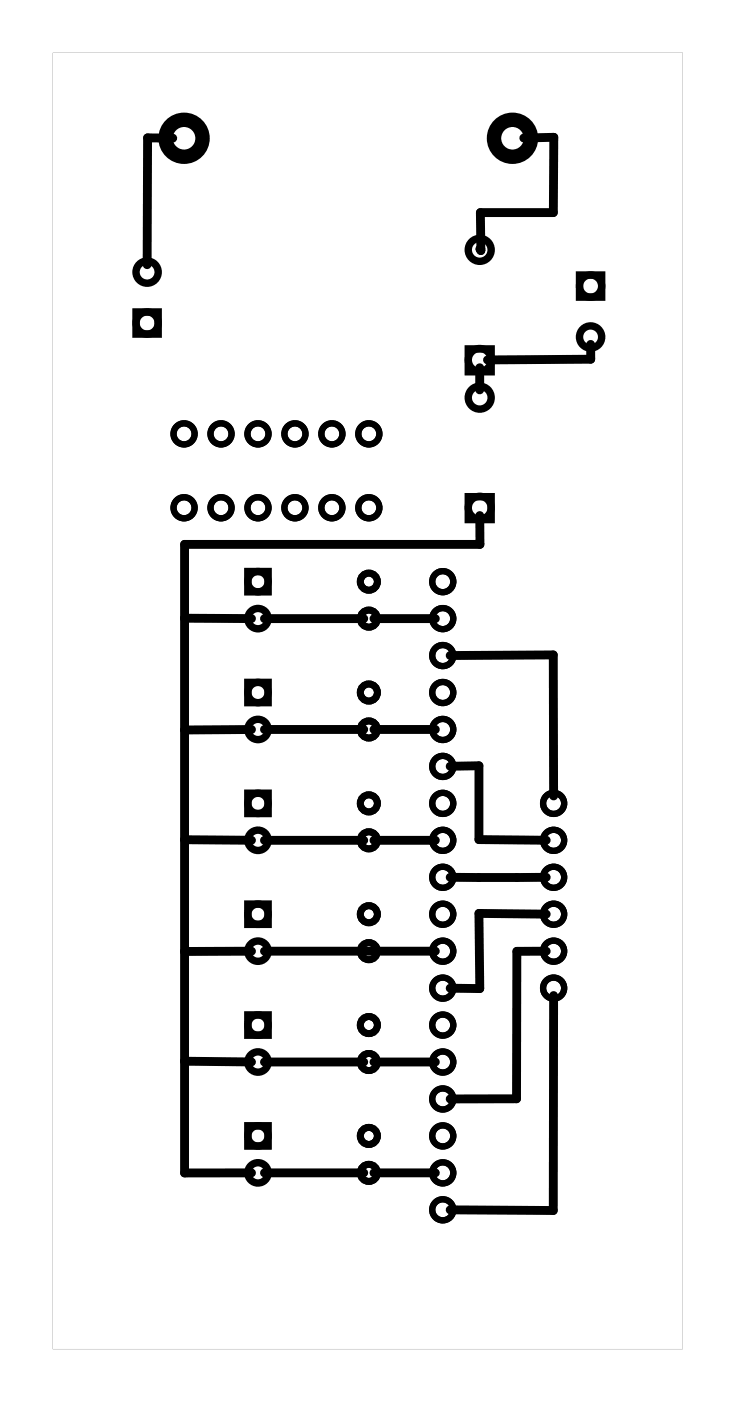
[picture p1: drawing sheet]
<svg xmlns="http://www.w3.org/2000/svg" width="50mm" height="96mm" viewBox="0 0 50 96" stroke-linecap="round" stroke-linejoin="round" font-family="sans-serif">
<g fill="#000">
<path d="M3.6 3.6h43.3v89.1h-43.3zM3.6 3.6v89.1h43.3v-89.1z"/>
<circle cx="33" cy="17.1" r=".3"/>
</g>
<g fill="none" stroke="#000" stroke-width=".51">
<path d="M39.8 18.9h1.6v1.5h-1.6zM9.3 21.4h1.6v1.6h-1.6zM17 39.3h1.4v1.4h-1.4zM32.2 34.1h1.6v1.6h-1.6zM32.2 24h1.6v1.6h-1.6zM17 46.9h1.4v1.4h-1.4zM17 54.5h1.4v1.4h-1.4zM17 62.1h1.4v1.4h-1.4zM17 69.8h1.4v1.4h-1.4zM17 77.4h1.4v1.4h-1.4z"/>
<circle cx="10.1" cy="18.7" r=".76"/>
<circle cx="33" cy="17.2" r=".79"/>
<circle cx="40.6" cy="19.7" r=".76"/>
<circle cx="10.1" cy="22.2" r=".76"/>
<circle cx="17.7" cy="40" r=".7"/>
<circle cx="33" cy="27.3" r=".79"/>
<circle cx="33" cy="34.9" r=".79"/>
<circle cx="33" cy="24.7" r=".79"/>
<circle cx="40.6" cy="23.2" r=".76"/>
<circle cx="17.7" cy="47.6" r=".7"/>
<circle cx="17.7" cy="55.2" r=".7"/>
<circle cx="17.7" cy="50.1" r=".7"/>
<circle cx="17.7" cy="57.8" r=".7"/>
<circle cx="17.7" cy="42.5" r=".7"/>
<circle cx="17.7" cy="70.5" r=".7"/>
<circle cx="17.7" cy="78.1" r=".7"/>
<circle cx="17.7" cy="62.8" r=".7"/>
<circle cx="17.7" cy="65.4" r=".7"/>
<circle cx="17.7" cy="73" r=".7"/>
<circle cx="17.7" cy="80.6" r=".7"/>
</g>
<g fill="none" stroke="#000" stroke-width=".43">
<circle cx="12.7" cy="29.8" r=".72"/>
<circle cx="12.7" cy="34.9" r=".72"/>
<circle cx="15.2" cy="29.8" r=".72"/>
<circle cx="15.2" cy="34.9" r=".72"/>
<circle cx="17.7" cy="29.8" r=".72"/>
<circle cx="17.7" cy="34.9" r=".72"/>
<circle cx="20.3" cy="34.9" r=".72"/>
<circle cx="20.3" cy="29.8" r=".72"/>
<circle cx="22.8" cy="29.8" r=".72"/>
<circle cx="22.8" cy="34.9" r=".72"/>
<circle cx="25.4" cy="29.8" r=".72"/>
<circle cx="25.4" cy="34.9" r=".72"/>
<circle cx="30.4" cy="40" r=".72"/>
<circle cx="30.4" cy="55.2" r=".72"/>
<circle cx="30.4" cy="52.7" r=".72"/>
<circle cx="30.4" cy="50.1" r=".72"/>
<circle cx="30.4" cy="57.8" r=".72"/>
<circle cx="30.4" cy="47.6" r=".72"/>
<circle cx="30.4" cy="45.1" r=".72"/>
<circle cx="30.4" cy="42.5" r=".72"/>
<circle cx="38.1" cy="55.2" r=".72"/>
<circle cx="38.1" cy="57.8" r=".72"/>
<circle cx="30.4" cy="70.5" r=".72"/>
<circle cx="30.4" cy="67.9" r=".72"/>
<circle cx="30.4" cy="65.4" r=".72"/>
<circle cx="30.4" cy="62.8" r=".72"/>
<circle cx="30.4" cy="60.3" r=".72"/>
<circle cx="30.4" cy="73" r=".72"/>
<circle cx="30.4" cy="75.5" r=".72"/>
<circle cx="30.4" cy="78.1" r=".72"/>
<circle cx="38.1" cy="67.9" r=".72"/>
<circle cx="38.1" cy="65.4" r=".72"/>
<circle cx="38.1" cy="62.8" r=".72"/>
<circle cx="38.1" cy="60.3" r=".72"/>
<circle cx="30.4" cy="83.2" r=".72"/>
<circle cx="30.4" cy="80.6" r=".72"/>
</g>
<g fill="none" stroke="#000" stroke-width=".99" stroke-linecap="butt">
<circle cx="12.7" cy="9.5" r="1.27"/>
<circle cx="35.2" cy="9.5" r="1.27"/>
</g>
<g fill="none" stroke="#000" stroke-width=".48">
<circle cx="25.4" cy="40" r=".59"/>
<circle cx="25.4" cy="57.8" r=".59"/>
<circle cx="25.4" cy="42.5" r=".59"/>
<circle cx="25.4" cy="50.1" r=".59"/>
<circle cx="25.4" cy="47.6" r=".59"/>
<circle cx="25.4" cy="55.2" r=".59"/>
<circle cx="25.4" cy="65.4" r=".59"/>
<circle cx="25.4" cy="73" r=".59"/>
<circle cx="25.4" cy="78.1" r=".59"/>
<circle cx="25.4" cy="70.5" r=".59"/>
<circle cx="25.4" cy="62.8" r=".59"/>
<circle cx="25.4" cy="80.6" r=".59"/>
</g>
<g fill="none" stroke="#000" stroke-width=".61">
<path d="M11.9 9.5h-1.8v8.7M36 9.5l2.1-.1-.1 5.2h-5l.1 2.6-.1-.1M33 25.3v1.5M33 35.4v2h-20.3v43.2h4.6M40.6 23.7v1h-7.1M12.7 42.5h4.6M12.7 57.7l4.6 .1M17.3 50.1l-4.6 .1M18.2 57.8h6.8M18.2 50.1h6.8M18.2 42.5h6.8M25.7 57.8h4.2"/>
<path d="M25.7 50.1h4.2M25.7 42.5h4.2M30.9 45.1l7.1-.1v9.7M30.9 52.7l2-.1v5.1l4.6 .1M12.7 73h4.6M17.3 65.4h-4.6M18.2 73h6.8M18.2 65.4h11.7M25.7 73h4.2M30.9 60.3h6.6M37.5 62.8h-4.6l.1 5.2-2.1-.1M37.5 65.4h-2v10.1h-4.6"/>
<path d="M38 68.4v14.8h-7.1M18.2 80.6h6.8M25.7 80.6h4.2"/>
</g>
</svg>
